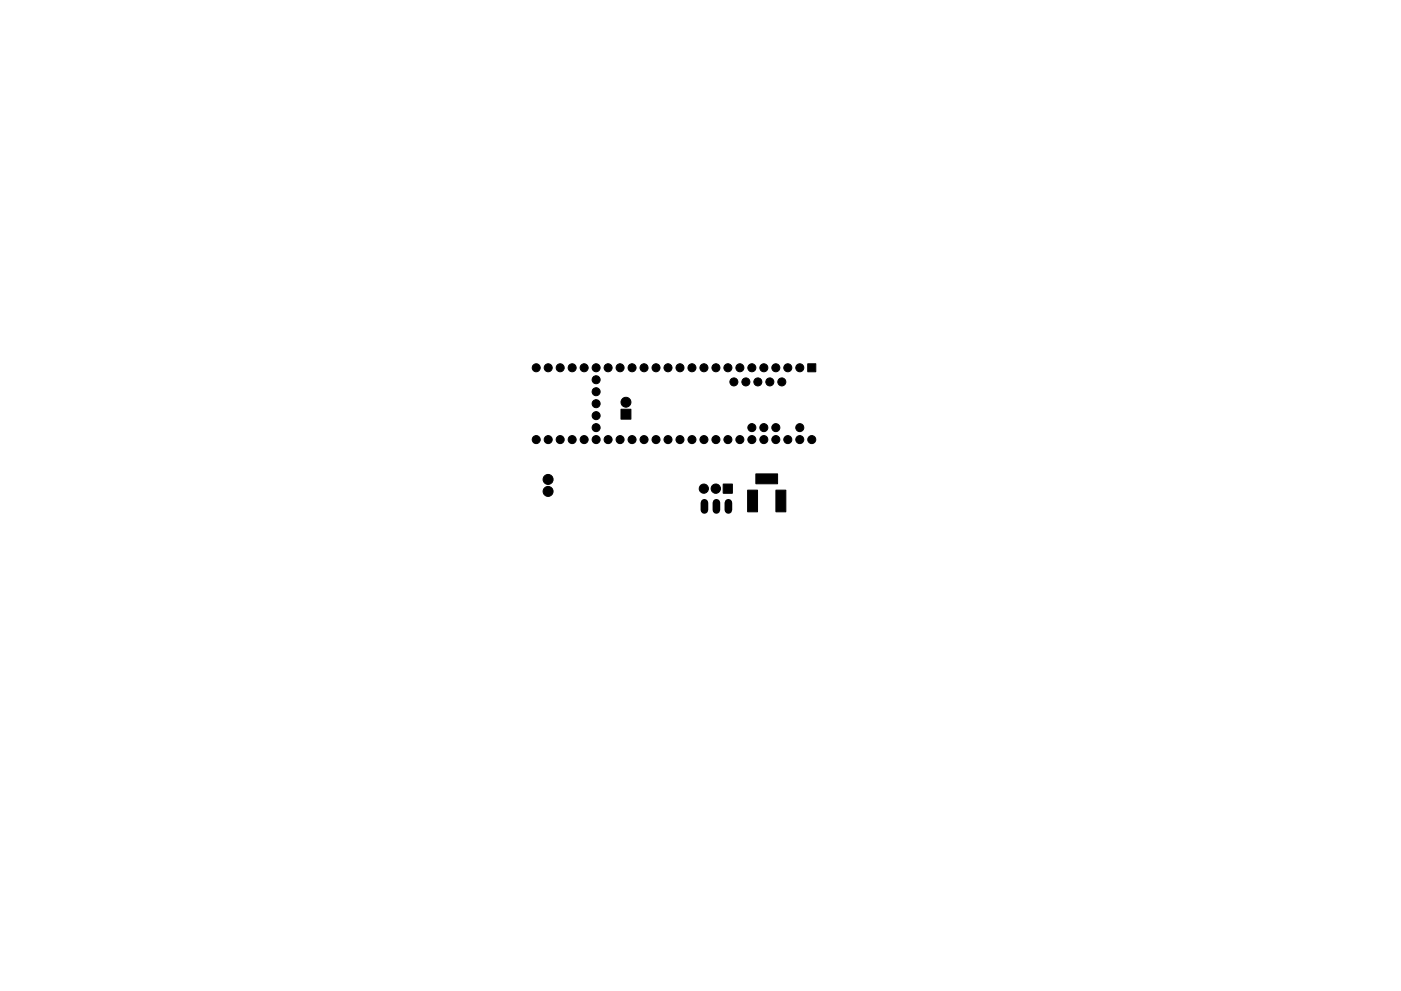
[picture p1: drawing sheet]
<svg xmlns="http://www.w3.org/2000/svg" width="297mm" height="210mm" viewBox="0 0 297 210" stroke-linecap="round" stroke-linejoin="round" font-family="sans-serif">
<g fill="#000" stroke="#000" stroke-width=".21">
<path d="M171.3 77.2h1.6v1.7h-1.6zM131.7 86.8h2.1v2.1h-2.1zM153.3 102.7h2v1.9h-2zM158.5 104h2.1v4.6h-2.1zM160.3 100.6l4.5-.1 .1 2.1h-4.6zM164.5 104h2.1v4.6h-2.1z"/>
<circle cx="113.7" cy="78" r=".85"/>
<circle cx="116.2" cy="78" r=".85"/>
<circle cx="118.8" cy="78" r=".85"/>
<circle cx="121.3" cy="78" r=".85"/>
<circle cx="123.8" cy="78" r=".85"/>
<circle cx="126.4" cy="78" r=".85"/>
<circle cx="128.9" cy="78" r=".85"/>
<circle cx="131.5" cy="78" r=".85"/>
<circle cx="134" cy="78" r=".85"/>
<circle cx="136.5" cy="78" r=".85"/>
<circle cx="139.1" cy="78" r=".85"/>
<circle cx="141.6" cy="78" r=".85"/>
<circle cx="144.2" cy="78" r=".85"/>
<circle cx="146.7" cy="78" r=".85"/>
<circle cx="149.2" cy="78" r=".85"/>
<circle cx="151.8" cy="78" r=".85"/>
<circle cx="154.3" cy="78" r=".85"/>
<circle cx="156.9" cy="78" r=".85"/>
<circle cx="159.4" cy="78" r=".85"/>
<circle cx="161.9" cy="78" r=".85"/>
<circle cx="164.5" cy="78" r=".85"/>
<circle cx="167" cy="78" r=".85"/>
<circle cx="169.6" cy="78" r=".85"/>
<circle cx="113.7" cy="93.3" r=".85"/>
<circle cx="116.2" cy="93.3" r=".85"/>
<circle cx="118.8" cy="93.3" r=".85"/>
<circle cx="121.3" cy="93.3" r=".85"/>
<circle cx="123.8" cy="93.3" r=".85"/>
<circle cx="126.4" cy="93.3" r=".85"/>
<circle cx="126.4" cy="83.1" r=".85"/>
<circle cx="126.4" cy="90.7" r=".85"/>
<circle cx="126.4" cy="80.6" r=".85"/>
<circle cx="126.4" cy="88.2" r=".85"/>
<circle cx="126.4" cy="85.6" r=".85"/>
<circle cx="128.9" cy="93.3" r=".85"/>
<circle cx="131.5" cy="93.3" r=".85"/>
<circle cx="132.7" cy="85.3" r="1.05"/>
<circle cx="134" cy="93.3" r=".85"/>
<circle cx="136.5" cy="93.3" r=".85"/>
<circle cx="139.1" cy="93.3" r=".85"/>
<circle cx="141.6" cy="93.3" r=".85"/>
<circle cx="144.2" cy="93.3" r=".85"/>
<circle cx="146.7" cy="93.3" r=".85"/>
<circle cx="149.2" cy="93.3" r=".85"/>
<circle cx="151.8" cy="93.3" r=".85"/>
<circle cx="154.3" cy="93.3" r=".85"/>
<circle cx="155.6" cy="81" r=".85"/>
<circle cx="156.9" cy="93.3" r=".85"/>
<circle cx="158.1" cy="81" r=".85"/>
<circle cx="159.4" cy="90.7" r=".85"/>
<circle cx="159.4" cy="93.3" r=".85"/>
<circle cx="160.7" cy="81" r=".85"/>
<circle cx="161.9" cy="90.7" r=".85"/>
<circle cx="161.9" cy="93.3" r=".85"/>
<circle cx="163.2" cy="81" r=".85"/>
<circle cx="164.5" cy="90.7" r=".85"/>
<circle cx="164.5" cy="93.3" r=".85"/>
<circle cx="165.8" cy="81" r=".85"/>
<circle cx="167" cy="93.3" r=".85"/>
<circle cx="169.6" cy="90.7" r=".85"/>
<circle cx="169.6" cy="93.3" r=".85"/>
<circle cx="172.1" cy="93.3" r=".85"/>
<circle cx="116.2" cy="104.3" r="1.06"/>
<circle cx="116.2" cy="101.7" r="1.06"/>
<circle cx="149.2" cy="103.7" r=".98"/>
<circle cx="151.8" cy="103.7" r=".99"/>
</g>
<path d="M149.4 106.7v1.5M151.9 106.7v1.5M154.4 106.7v1.5" fill="none" stroke="#000" stroke-width="1.6"/>
</svg>
